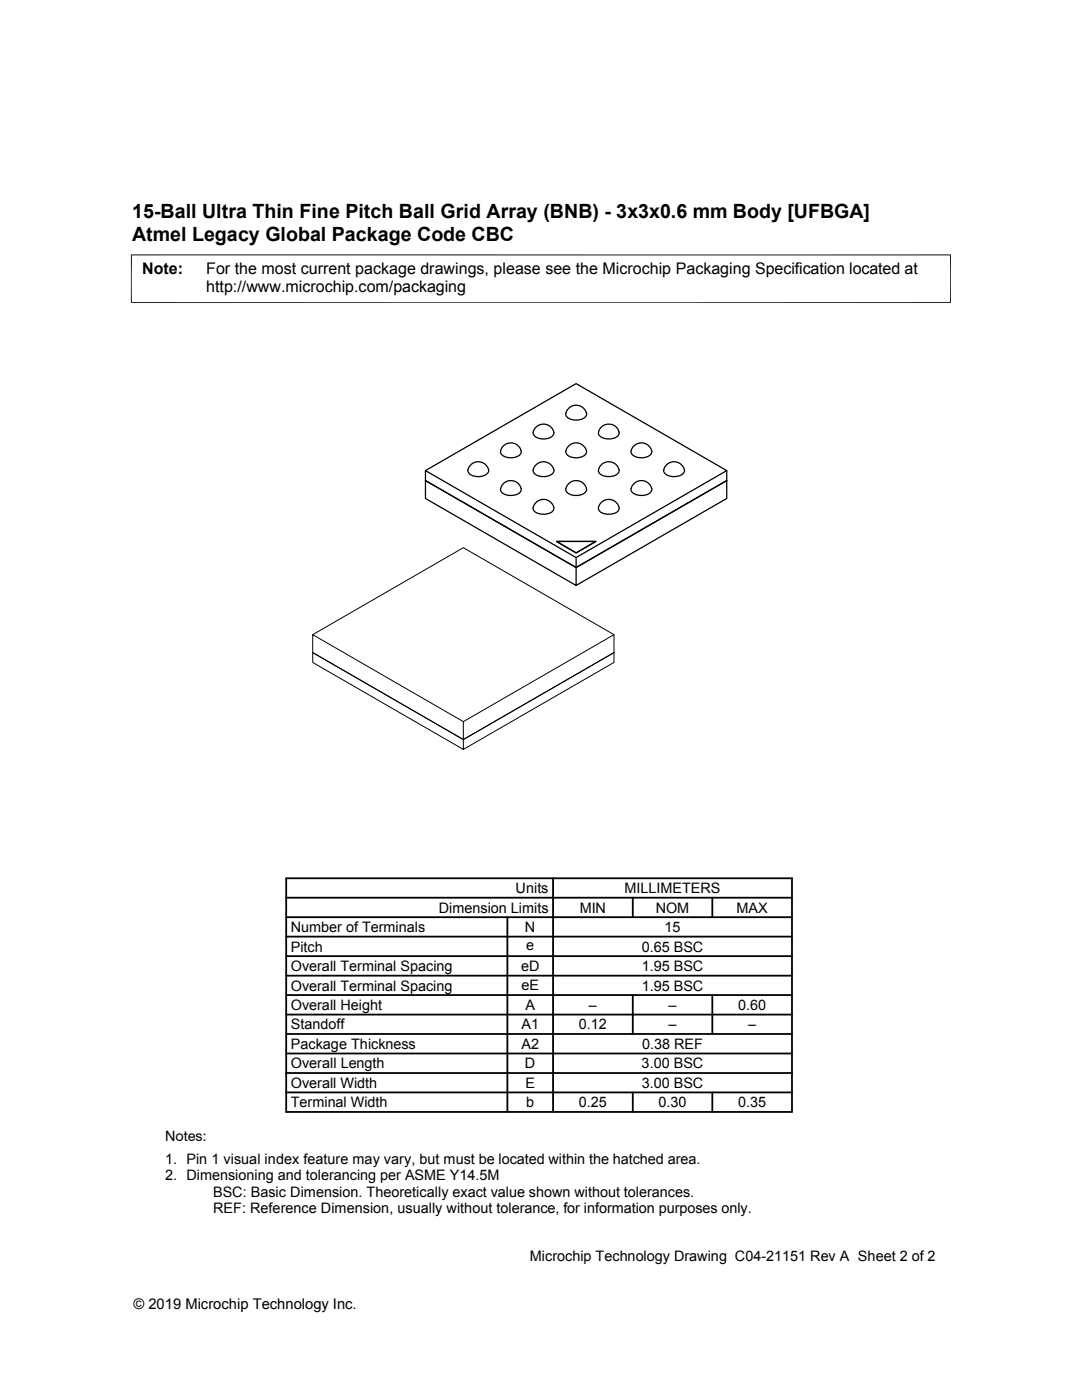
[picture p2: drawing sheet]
<svg xmlns="http://www.w3.org/2000/svg" width="216mm" height="279mm" viewBox="0 0 216 279" stroke-linecap="round" stroke-linejoin="round" font-family="sans-serif">
<defs><g id="words">
<g font-size="3.9">
<text x="26.4" y="43.5">15-Ball Ultra Thin Fine Pitch Ball Grid Array (BNB) - 3x3x0.6 mm Body [UFBGA]</text>
<text x="26.4" y="48">Atmel Legacy Global Package Code CBC</text>
</g>
<g font-size="3.2">
<text x="28.4" y="54.6">Note:</text>
<text x="41.1" y="58.3">http://www.microchip.com/packaging</text>
<text x="41.1" y="54.6">For the most current package drawings, please see the Microchip Packaging Specification located at</text>
</g>
<g font-size="2.9">
<text x="102.9" y="178.2">Units</text>
<text x="124.6" y="178.2">MILLIMETERS</text>
<text x="87.6" y="182.1">Dimension Limits</text>
<text x="115.7" y="182.1">MIN</text>
<text x="130.8" y="182.1">NOM</text>
<text x="147" y="182.1">MAX</text>
<text x="58" y="186">Number of Terminals</text>
<text x="58" y="189.9">Pitch</text>
<text x="104.8" y="186">N</text>
<text x="105" y="189.6">e</text>
<text x="128" y="189.9">0.65 BSC</text>
<text x="132.6" y="186">15</text>
<text x="58" y="193.8">Overall Terminal Spacing</text>
<text x="58" y="197.7">Overall Terminal Spacing</text>
<text x="104" y="193.8">eD</text>
<text x="104" y="197.7">eE</text>
<text x="128" y="197.7">1.95 BSC</text>
<text x="128" y="193.8">1.95 BSC</text>
<text x="58" y="201.6">Overall Height</text>
<text x="104.8" y="201.6">A</text>
<text x="117.5" y="201.6">–</text>
<text x="133.4" y="201.6">–</text>
<text x="147.3" y="201.6">0.60</text>
<text x="58" y="209.3">Package Thickness</text>
<text x="58" y="205.4">Standoff</text>
<text x="104.1" y="205.4">A1</text>
<text x="104.1" y="209.3">A2</text>
<text x="115.5" y="205.4">0.12</text>
<text x="128.1" y="209.3">0.38 REF</text>
<text x="133.4" y="205.4">–</text>
<text x="149.3" y="205.4">–</text>
<text x="58" y="213.2">Overall Length</text>
<text x="104.7" y="213.2">D</text>
<text x="128" y="213.2">3.00 BSC</text>
<text x="58" y="221">Terminal Width</text>
<text x="58" y="217.1">Overall Width</text>
<text x="104.8" y="217.1">E</text>
<text x="105" y="221">b</text>
<text x="115.5" y="221">0.25</text>
<text x="128" y="217.1">3.00 BSC</text>
<text x="131.4" y="221">0.30</text>
<text x="147.3" y="221">0.35</text>
<text x="32.9" y="227.6">Notes:</text>
<text x="32.9" y="232.2">1. Pin 1 visual index feature may vary, but must be located within the hatched area.</text>
<text x="32.9" y="235.5">2. Dimensioning and tolerancing per ASME Y14.5M</text>
<text x="42.5" y="238.8">BSC: Basic Dimension. Theoretically exact value shown without tolerances.</text>
<text x="42.5" y="242.2">REF: Reference Dimension, usually without tolerance, for information purposes only.</text>
<text x="105.7" y="251.7">Microchip Technology Drawing C04-21151 Rev A Sheet 2 of 2</text>
<text x="26.6" y="261.3">© 2019 Microchip Technology Inc.</text>
</g>
</g></defs>
<path d="M26.1 50.9h163.7M26.2 50.8v9.7M189.7 50.8v9.7M26.1 60.4h163.7M62.4 126.7l30.1 17.3v3.6l-30.1-17.4zM62.4 126.7l30.1-17.4 30 17.4-30 17.3M122.5 126.7v3.5l-30 17.4-30.1-17.4v2l30.1 17.4v-2l30-17.4v2l-30 17.4" fill="none" stroke="#000" stroke-width=".2"/>
<g fill="none" stroke="#000" stroke-width=".25">
<path d="M84.9 93.9l30.1-17.3 30 17.3M93.9 92.8a2.11 2.11 0 0 1 2.2-.6 2.11 2.11 0 0 1 1.4 1.8 2.18 2.18 0 0 1-2.8 1.1 1.22 1.22 0 0 1-1.2-1.8zM100.4 96.6a2.1 2.1 0 0 1 2.2-.6 2.1 2.1 0 0 1 1.4 1.7 1.89 1.89 0 0 1-2.1 1.2 1.71 1.71 0 0 1-2-1.4zM100.4 89.1a2.1 2.1 0 0 1 2.2-.6 2.1 2.1 0 0 1 1.4 1.7 1.88 1.88 0 0 1-2.1 1.2 1.72 1.72 0 0 1-2-1.4zM106.9 85.3a2.11 2.11 0 0 1 2.2-.6 2.11 2.11 0 0 1 1.4 1.8 2.17 2.17 0 0 1-2.8 1 1.22 1.22 0 0 1-1.2-1.7zM106.9 92.8a2.1 2.1 0 0 1 2.2-.6 2.1 2.1 0 0 1 1.4 1.8 2.17 2.17 0 0 1-2.8 1.1 1.22 1.22 0 0 1-1.2-1.8zM113.4 96.6a2.11 2.11 0 0 1 2.2-.6 2.11 2.11 0 0 1 1.5 1.7 2.18 2.18 0 0 1-2.9 1.1 1.22 1.22 0 0 1-1.1-1.7zM113.4 81.5a2.11 2.11 0 0 1 2.2-.5 2.11 2.11 0 0 1 1.5 1.7 1.92 1.92 0 0 1-2.1 1.1 1.73 1.73 0 0 1-2.1-1.3zM113.4 89.1a2.11 2.11 0 0 1 2.2-.6 2.11 2.11 0 0 1 1.5 1.7 2.16 2.16 0 0 1-2.9 1.1 1.21 1.21 0 0 1-1.1-1.7zM119.9 85.3a2.11 2.11 0 0 1 2.2-.6 2.11 2.11 0 0 1 1.4 1.8 1.89 1.89 0 0 1-2 1.1 1.73 1.73 0 0 1-2.1-1.4zM119.9 92.8a2.1 2.1 0 0 1 2.2-.6 2.1 2.1 0 0 1 1.4 1.8 1.88 1.88 0 0 1-2 1.1 1.72 1.72 0 0 1-2.1-1.4zM126.4 96.6a2.1 2.1 0 0 1 2.2-.6 2.1 2.1 0 0 1 1.5 1.7 2.16 2.16 0 0 1-2.8 1.1 1.21 1.21 0 0 1-1.2-1.7z"/>
<path d="M126.4 89.1a2.1 2.1 0 0 1 2.2-.6 2.1 2.1 0 0 1 1.5 1.7 2.15 2.15 0 0 1-2.8 1.1 1.22 1.22 0 0 1-1.2-1.7zM133 92.8a2.1 2.1 0 0 1 2.1-.6 2.1 2.1 0 0 1 1.5 1.8 2.18 2.18 0 0 1-2.8 1.1 1.22 1.22 0 0 1-1.2-1.8zM106.9 100.3a2.1 2.1 0 0 1 2.2-.5 2.1 2.1 0 0 1 1.4 1.7 1.9 1.9 0 0 1-2.1 1.1 1.72 1.72 0 0 1-2-1.3zM111 108.1h7.9l-3.9 2.2zM115 111.3l30-17.4v2l-30 17.4v3.5l-30.1-17.3v-3.6l30.1 17.4v-2l-30.1-17.4v2l30.1 17.4 30-17.4v3.6l-30 17.3M119.9 100.3a2.1 2.1 0 0 1 2.2-.5 2.1 2.1 0 0 1 1.4 1.7 1.86 1.86 0 0 1-2 1.1 1.7 1.7 0 0 1-2.1-1.3z"/>
</g>
<g fill="none" stroke="#000" stroke-width=".36">
<path d="M57.1 175.3h100.9v46.6h-100.9zM57.1 179.2h100.9M110.4 175.3v46.6M126.3 179.2v3.8M142.1 179.2v3.8M57.1 198.6h100.9M57.1 186.9h100.9M57.1 183h100.9M57.1 190.8h100.9M57.1 194.7h100.9M101.2 183v38.9M126.3 198.6v7.8"/>
<path d="M142.1 198.6v7.8M57.1 202.5h100.9M57.1 210.2h100.9M57.1 206.4h100.9M57.1 214.1h100.9M57.1 218h100.9M126.3 218v3.9M142.1 218v3.9"/>
</g>
<use href="#words"/>
</svg>
